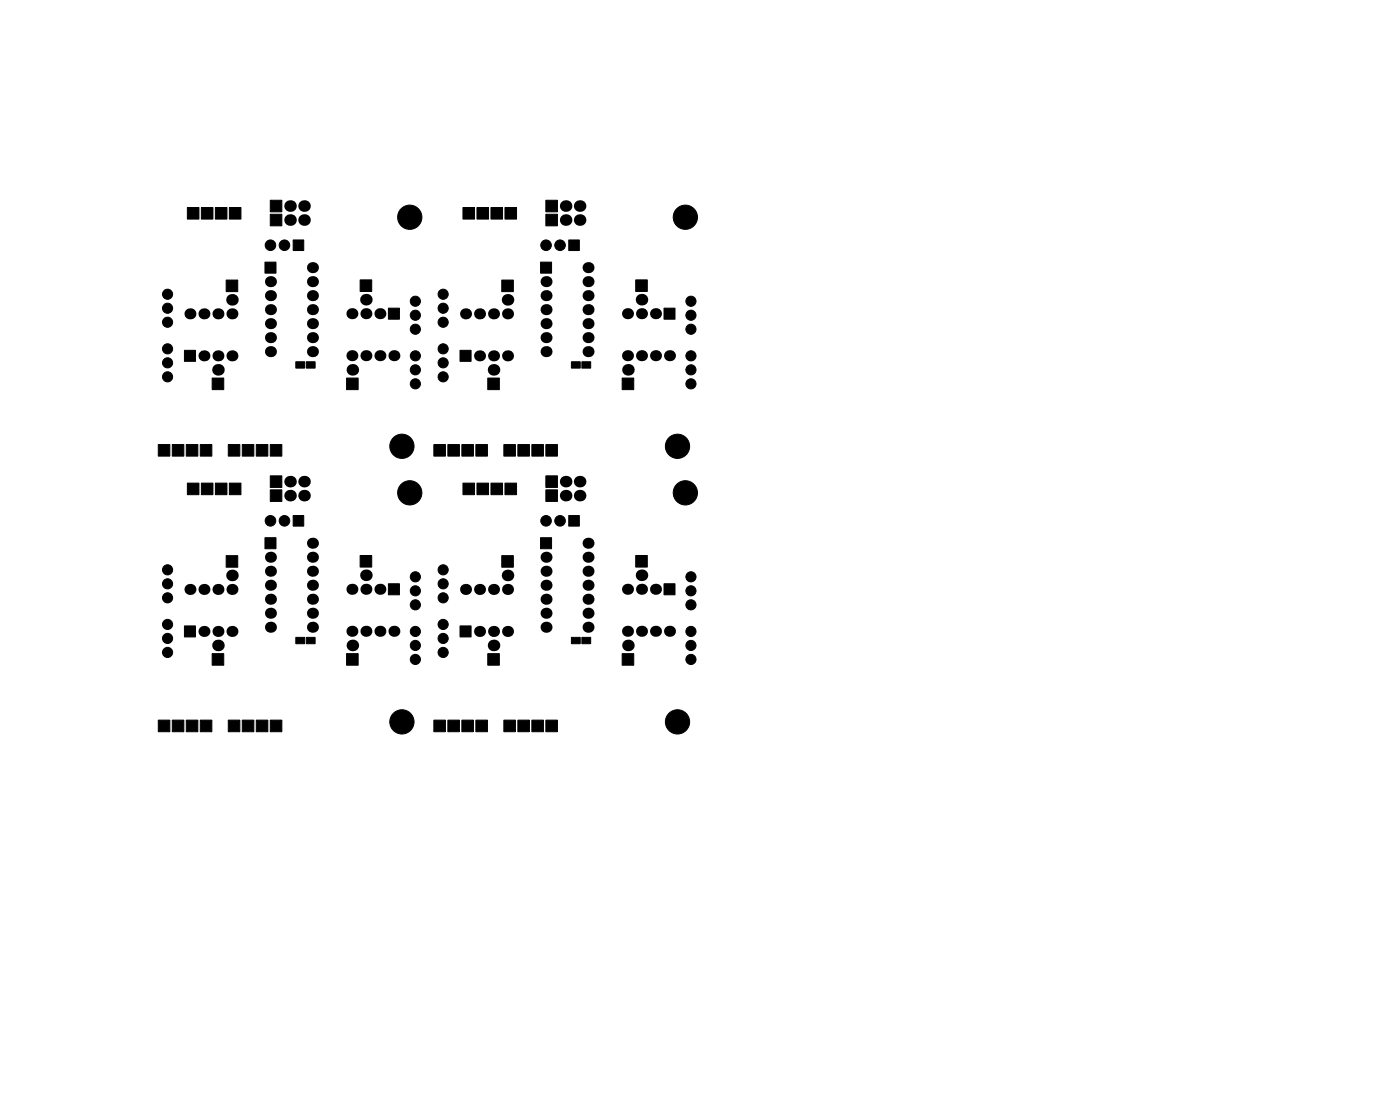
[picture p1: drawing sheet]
<svg xmlns="http://www.w3.org/2000/svg" width="254mm" height="203mm" viewBox="0 0 254 203" stroke-linecap="round" stroke-linejoin="round" font-family="sans-serif">
<g fill="#000" stroke="#000" stroke-width=".18">
<path d="M34 37.6h2.1v2.1h-2.1zM36.5 37.6h2.1v2.1h-2.1zM39.1 37.6h2.1v2.1h-2.1zM41.6 37.6h2.1v2.1h-2.1zM49 36.3h2.1v2.1h-2.1zM84 37.6h2.1v2.1h-2.1zM86.5 37.6h2.1v2.1h-2.1zM89.1 37.6h2.1v2.1h-2.1zM91.6 37.6h2.1v2.1h-2.1zM99 36.3h2.1v2.1h-2.1zM41 50.8h2.1v2.1h-2.1zM48.1 47.6h2v2h-2z"/>
<path d="M49 38.9h2.1v2.1h-2.1zM53.2 43.5h1.9v2h-1.9zM65.3 50.8h2.1v2.1h-2.1zM70.5 55.9h2v2h-2zM91 50.8h2.1v2.1h-2.1zM98.1 47.6h2v2h-2zM99 38.9h2.1v2.1h-2.1zM103.2 43.5h1.9v2h-1.9zM115.3 50.8h2.1v2.1h-2.1zM120.5 55.9h2v2h-2zM33.5 63.6h2v2h-2zM38.5 68.6h2.1v2.1h-2.1z"/>
<path d="M53.7 65.6h1.6v1.2h-1.6zM55.6 65.6h1.6v1.2h-1.6zM62.9 68.6h2.1v2.1h-2.1zM83.5 63.6h2v2h-2zM88.5 68.6h2.1v2.1h-2.1zM103.7 65.6h1.6v1.2h-1.6zM105.6 65.6h1.6v1.2h-1.6zM112.9 68.6h2.1v2.1h-2.1zM28.7 80.7h2.1v2.1h-2.1zM31.3 80.7h2.1v2.1h-2.1zM33.8 80.7h2.1v2.1h-2.1zM34 87.7h2.1v2h-2.1z"/>
<path d="M36.3 80.7h2.1v2.1h-2.1zM36.5 87.7h2.1v2h-2.1zM39.1 87.7h2.1v2h-2.1zM41.4 80.7h2.1v2.1h-2.1zM41.6 87.7h2.1v2h-2.1zM44 80.7h2.1v2.1h-2.1zM46.5 80.7h2.1v2.1h-2.1zM48.1 97.6h2v2h-2zM49 80.7h2.1v2.1h-2.1zM49 86.3h2.1v2.1h-2.1zM49 88.9h2.1v2.1h-2.1zM53.2 93.5h1.9v2h-1.9z"/>
<path d="M78.7 80.7h2.1v2.1h-2.1zM81.3 80.7h2.1v2.1h-2.1zM83.8 80.7h2.1v2.1h-2.1zM84 87.7h2.1v2h-2.1zM86.3 80.7h2.1v2.1h-2.1zM86.5 87.7h2.1v2h-2.1zM89.1 87.7h2.1v2h-2.1zM91.4 80.7h2.1v2.1h-2.1zM91.6 87.7h2.1v2h-2.1zM94 80.7h2.1v2.1h-2.1zM96.5 80.7h2.1v2.1h-2.1zM98.1 97.6h2v2h-2z"/>
<path d="M99 80.7h2.1v2.1h-2.1zM99 86.3h2.1v2.1h-2.1zM99 88.9h2.1v2.1h-2.1zM103.2 93.5h1.9v2h-1.9zM33.5 113.6h2v2h-2zM38.5 118.6h2.1v2.1h-2.1zM41 100.8h2.1v2.1h-2.1zM53.7 115.6h1.6v1.2h-1.6zM55.6 115.6h1.6v1.2h-1.6zM62.9 118.6h2.1v2.1h-2.1zM65.3 100.8h2.1v2.1h-2.1zM70.5 105.9h2v2h-2z"/>
<path d="M83.5 113.6h2v2h-2zM88.5 118.6h2.1v2.1h-2.1zM91 100.8h2.1v2.1h-2.1zM103.7 115.6h1.6v1.2h-1.6zM105.6 115.6h1.6v1.2h-1.6zM112.9 118.6h2.1v2.1h-2.1zM115.3 100.8h2.1v2.1h-2.1zM120.5 105.9h2v2h-2zM28.7 130.7h2.1v2.1h-2.1zM31.3 130.7h2.1v2.1h-2.1zM33.8 130.7h2.1v2.1h-2.1zM36.3 130.7h2.1v2.1h-2.1z"/>
<path d="M41.4 130.7h2.1v2.1h-2.1zM44 130.7h2.1v2.1h-2.1zM46.5 130.7h2.1v2.1h-2.1zM49 130.7h2.1v2.1h-2.1zM78.7 130.7h2.1v2.1h-2.1zM81.3 130.7h2.1v2.1h-2.1zM83.8 130.7h2.1v2.1h-2.1zM86.3 130.7h2.1v2.1h-2.1zM91.4 130.7h2.1v2.1h-2.1zM94 130.7h2.1v2.1h-2.1zM96.5 130.7h2.1v2.1h-2.1zM99 130.7h2.1v2.1h-2.1z"/>
<circle cx="74.3" cy="39.4" r="2.2"/>
<circle cx="124.3" cy="39.4" r="2.2"/>
<circle cx="30.4" cy="58.5" r=".92"/>
<circle cx="30.4" cy="53.4" r=".92"/>
<circle cx="30.4" cy="55.9" r=".92"/>
<circle cx="49.1" cy="44.5" r=".96"/>
<circle cx="51.6" cy="44.5" r=".96"/>
<circle cx="75.4" cy="59.7" r=".92"/>
<circle cx="75.4" cy="54.7" r=".92"/>
<circle cx="75.4" cy="57.2" r=".92"/>
<circle cx="80.4" cy="53.4" r=".92"/>
<circle cx="80.4" cy="58.5" r=".92"/>
<circle cx="80.4" cy="55.9" r=".92"/>
<circle cx="99.1" cy="44.5" r=".96"/>
<circle cx="101.6" cy="44.5" r=".96"/>
<circle cx="125.4" cy="54.7" r=".92"/>
<circle cx="125.4" cy="59.7" r=".92"/>
<circle cx="125.4" cy="57.2" r=".92"/>
<circle cx="30.4" cy="63.3" r=".92"/>
<circle cx="30.4" cy="65.8" r=".92"/>
<circle cx="30.4" cy="68.4" r=".92"/>
<circle cx="75.4" cy="64.6" r=".92"/>
<circle cx="75.4" cy="67.1" r=".92"/>
<circle cx="75.4" cy="69.6" r=".92"/>
<circle cx="80.4" cy="68.4" r=".92"/>
<circle cx="80.4" cy="65.8" r=".92"/>
<circle cx="80.4" cy="63.3" r=".92"/>
<circle cx="125.4" cy="64.6" r=".92"/>
<circle cx="125.4" cy="67.1" r=".92"/>
<circle cx="125.4" cy="69.6" r=".92"/>
<circle cx="49.1" cy="94.5" r=".96"/>
<circle cx="51.6" cy="94.5" r=".96"/>
<circle cx="72.9" cy="81" r="2.2"/>
<circle cx="74.3" cy="89.4" r="2.2"/>
<circle cx="99.1" cy="94.5" r=".96"/>
<circle cx="101.6" cy="94.5" r=".96"/>
<circle cx="122.9" cy="81" r="2.2"/>
<circle cx="124.3" cy="89.4" r="2.2"/>
<circle cx="30.4" cy="118.4" r=".92"/>
<circle cx="30.4" cy="115.8" r=".92"/>
<circle cx="30.4" cy="105.9" r=".92"/>
<circle cx="30.4" cy="113.3" r=".92"/>
<circle cx="30.4" cy="103.4" r=".92"/>
<circle cx="30.4" cy="108.5" r=".92"/>
<circle cx="75.4" cy="119.6" r=".92"/>
<circle cx="75.4" cy="114.6" r=".92"/>
<circle cx="75.4" cy="117.1" r=".92"/>
<circle cx="75.4" cy="104.7" r=".92"/>
<circle cx="75.4" cy="109.7" r=".92"/>
<circle cx="75.4" cy="107.2" r=".92"/>
<circle cx="80.4" cy="115.8" r=".92"/>
<circle cx="80.4" cy="113.3" r=".92"/>
<circle cx="80.4" cy="105.9" r=".92"/>
<circle cx="80.4" cy="103.4" r=".92"/>
<circle cx="80.4" cy="108.5" r=".92"/>
<circle cx="80.4" cy="118.4" r=".92"/>
<circle cx="125.4" cy="119.6" r=".92"/>
<circle cx="125.4" cy="117.1" r=".92"/>
<circle cx="125.4" cy="104.7" r=".92"/>
<circle cx="125.4" cy="109.7" r=".92"/>
<circle cx="125.4" cy="107.2" r=".92"/>
<circle cx="125.4" cy="114.6" r=".92"/>
<circle cx="72.9" cy="131" r="2.2"/>
<circle cx="122.9" cy="131" r="2.2"/>
</g>
<g fill="#000">
<circle cx="52.6" cy="37.4" r="1.05"/>
<circle cx="52.6" cy="39.9" r="1.05"/>
<circle cx="55.2" cy="37.4" r="1.05"/>
<circle cx="55.2" cy="39.9" r="1.05"/>
<circle cx="102.6" cy="39.9" r="1.05"/>
<circle cx="102.6" cy="37.4" r="1.05"/>
<circle cx="105.2" cy="39.9" r="1.05"/>
<circle cx="105.2" cy="37.4" r="1.05"/>
<circle cx="34.5" cy="56.9" r="1"/>
<circle cx="37" cy="56.9" r="1"/>
<circle cx="39.5" cy="56.9" r="1"/>
<circle cx="42.1" cy="54.4" r="1.05"/>
<circle cx="42.1" cy="56.9" r="1"/>
<circle cx="49.1" cy="53.6" r="1"/>
<circle cx="49.1" cy="56.2" r="1"/>
<circle cx="49.1" cy="58.7" r="1"/>
<circle cx="49.1" cy="51.1" r="1"/>
<circle cx="56.7" cy="58.7" r="1"/>
<circle cx="56.7" cy="56.2" r="1"/>
<circle cx="56.7" cy="51.1" r="1"/>
<circle cx="56.7" cy="48.6" r="1"/>
<circle cx="56.7" cy="53.6" r="1"/>
<circle cx="63.8" cy="56.9" r="1"/>
<circle cx="66.4" cy="54.4" r="1.05"/>
<circle cx="66.4" cy="56.9" r="1"/>
<circle cx="68.9" cy="56.9" r="1"/>
<circle cx="84.5" cy="56.9" r="1"/>
<circle cx="87" cy="56.9" r="1"/>
<circle cx="89.5" cy="56.9" r="1"/>
<circle cx="92.1" cy="54.4" r="1.05"/>
<circle cx="92.1" cy="56.9" r="1"/>
<circle cx="99.1" cy="51.1" r="1"/>
<circle cx="99.1" cy="56.2" r="1"/>
<circle cx="99.1" cy="58.7" r="1"/>
<circle cx="99.1" cy="53.6" r="1"/>
<circle cx="106.7" cy="56.2" r="1"/>
<circle cx="106.7" cy="48.6" r="1"/>
<circle cx="106.7" cy="58.7" r="1"/>
<circle cx="106.7" cy="51.1" r="1"/>
<circle cx="106.7" cy="53.6" r="1"/>
<circle cx="113.8" cy="56.9" r="1"/>
<circle cx="116.4" cy="56.9" r="1"/>
<circle cx="116.4" cy="54.4" r="1.05"/>
<circle cx="118.9" cy="56.9" r="1"/>
<circle cx="37" cy="64.6" r="1"/>
<circle cx="39.5" cy="64.6" r="1"/>
<circle cx="39.5" cy="67.1" r="1.05"/>
<circle cx="42.1" cy="64.6" r="1"/>
<circle cx="49.1" cy="63.8" r="1"/>
<circle cx="49.1" cy="61.3" r="1"/>
<circle cx="56.7" cy="61.3" r="1"/>
<circle cx="56.7" cy="63.8" r="1"/>
<circle cx="63.8" cy="64.5" r="1"/>
<circle cx="63.9" cy="67.1" r="1.05"/>
<circle cx="66.4" cy="64.5" r="1"/>
<circle cx="68.9" cy="64.5" r="1"/>
<circle cx="71.5" cy="64.5" r="1"/>
<circle cx="87" cy="64.6" r="1"/>
<circle cx="89.5" cy="64.6" r="1"/>
<circle cx="89.5" cy="67.1" r="1.05"/>
<circle cx="92.1" cy="64.6" r="1"/>
<circle cx="99.1" cy="63.8" r="1"/>
<circle cx="99.1" cy="61.3" r="1"/>
<circle cx="106.7" cy="61.3" r="1"/>
<circle cx="106.7" cy="63.8" r="1"/>
<circle cx="113.8" cy="64.5" r="1"/>
<circle cx="113.9" cy="67.1" r="1.05"/>
<circle cx="116.4" cy="64.5" r="1"/>
<circle cx="118.9" cy="64.5" r="1"/>
<circle cx="121.5" cy="64.5" r="1"/>
<circle cx="52.6" cy="89.9" r="1.05"/>
<circle cx="52.6" cy="87.4" r="1.05"/>
<circle cx="55.2" cy="89.9" r="1.05"/>
<circle cx="55.2" cy="87.4" r="1.05"/>
<circle cx="56.7" cy="98.6" r="1"/>
<circle cx="102.6" cy="89.9" r="1.05"/>
<circle cx="102.6" cy="87.4" r="1.05"/>
<circle cx="105.2" cy="87.4" r="1.05"/>
<circle cx="105.2" cy="89.9" r="1.05"/>
<circle cx="106.7" cy="98.6" r="1"/>
<circle cx="34.5" cy="106.9" r="1"/>
<circle cx="37" cy="114.6" r="1"/>
<circle cx="37" cy="106.9" r="1"/>
<circle cx="39.5" cy="117.1" r="1.05"/>
<circle cx="39.5" cy="114.6" r="1"/>
<circle cx="39.5" cy="106.9" r="1"/>
<circle cx="42.1" cy="104.4" r="1.05"/>
<circle cx="42.1" cy="106.9" r="1"/>
<circle cx="42.1" cy="114.6" r="1"/>
<circle cx="49.1" cy="101.1" r="1"/>
<circle cx="49.1" cy="113.8" r="1"/>
<circle cx="49.1" cy="103.6" r="1"/>
<circle cx="49.1" cy="108.7" r="1"/>
<circle cx="49.1" cy="111.3" r="1"/>
<circle cx="49.1" cy="106.2" r="1"/>
<circle cx="56.7" cy="103.6" r="1"/>
<circle cx="56.7" cy="113.8" r="1"/>
<circle cx="56.7" cy="111.3" r="1"/>
<circle cx="56.7" cy="108.7" r="1"/>
<circle cx="56.7" cy="101.1" r="1"/>
<circle cx="56.7" cy="106.2" r="1"/>
<circle cx="63.8" cy="114.5" r="1"/>
<circle cx="63.8" cy="106.9" r="1"/>
<circle cx="63.9" cy="117.1" r="1.05"/>
<circle cx="66.4" cy="106.9" r="1"/>
<circle cx="66.4" cy="104.4" r="1.05"/>
<circle cx="66.4" cy="114.5" r="1"/>
<circle cx="68.9" cy="106.9" r="1"/>
<circle cx="68.9" cy="114.5" r="1"/>
<circle cx="71.5" cy="114.5" r="1"/>
<circle cx="84.5" cy="106.9" r="1"/>
<circle cx="87" cy="106.9" r="1"/>
<circle cx="87" cy="114.6" r="1"/>
<circle cx="89.5" cy="106.9" r="1"/>
<circle cx="89.5" cy="114.6" r="1"/>
<circle cx="89.5" cy="117.1" r="1.05"/>
<circle cx="92.1" cy="106.9" r="1"/>
<circle cx="92.1" cy="104.4" r="1.05"/>
<circle cx="92.1" cy="114.6" r="1"/>
<circle cx="99.1" cy="101.1" r="1"/>
<circle cx="99.1" cy="113.8" r="1"/>
<circle cx="99.1" cy="103.6" r="1"/>
<circle cx="99.1" cy="106.2" r="1"/>
<circle cx="99.1" cy="108.7" r="1"/>
<circle cx="99.1" cy="111.3" r="1"/>
<circle cx="106.7" cy="113.8" r="1"/>
<circle cx="106.7" cy="106.2" r="1"/>
<circle cx="106.7" cy="103.6" r="1"/>
<circle cx="106.7" cy="111.3" r="1"/>
<circle cx="106.7" cy="108.7" r="1"/>
<circle cx="106.7" cy="101.1" r="1"/>
<circle cx="113.8" cy="106.9" r="1"/>
<circle cx="113.8" cy="114.5" r="1"/>
<circle cx="113.9" cy="117.1" r="1.05"/>
<circle cx="116.4" cy="114.5" r="1"/>
<circle cx="116.4" cy="106.9" r="1"/>
<circle cx="116.4" cy="104.4" r="1.05"/>
<circle cx="118.9" cy="106.9" r="1"/>
<circle cx="118.9" cy="114.5" r="1"/>
<circle cx="121.5" cy="114.5" r="1"/>
</g>
</svg>
